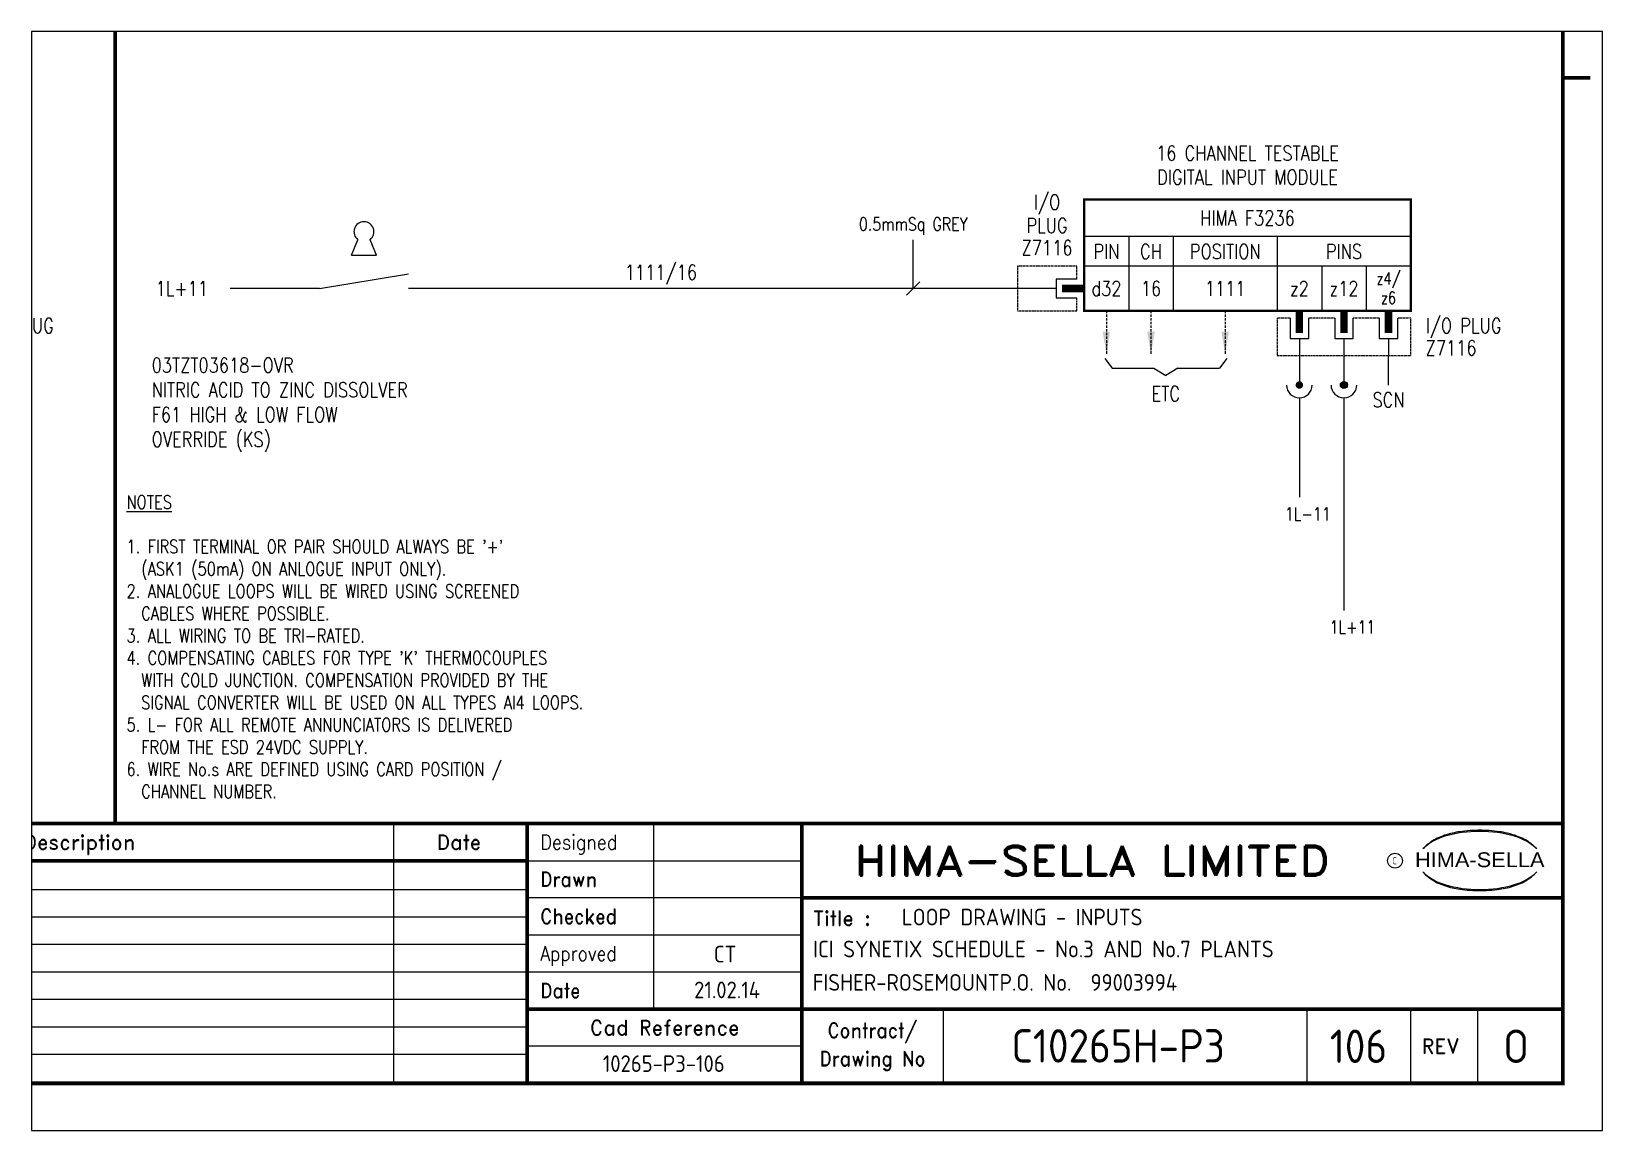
# Paper-space layout 'Layout1' of a CAD drawing. Extents: x 41 to 369, y 29 to 258.
# The model-space entities are those that its viewports show. They can reach past a viewport. Long polylines and large blocks are cut down to what shows.
import ezdxf
from ezdxf.enums import TextEntityAlignment as Align

# ---------------------------------------------------------------- set-up
doc = ezdxf.new("R2010")
doc.units = 0
doc.header["$LTSCALE"] = 0.25
doc.header["$MEASUREMENT"] = 0
doc.linetypes.add('HIDDEN2', pattern=[4.762499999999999, 3.175, -1.5875])
doc.layers.get('0').update_dxf_attribs({"color": 41, "linetype": 'CONTINUOUS'})
for name, color, linetype in [('00-DRG_FRAME', 12, 'CONTINUOUS'), ('01-DRAW', 7, 'CONTINUOUS'), ('051-TEXT', 2, 'CONTINUOUS'), ('DES', 2, 'CONTINUOUS'), ('LAB', 2, 'CONTINUOUS'), ('RACK', 2, 'CONTINUOUS'), ('SLOT', 2, 'CONTINUOUS'), ('SNA', 2, 'CONTINUOUS'), ('TEXT', 2, 'CONTINUOUS'), ('TPOL', 3, 'CONTINUOUS'), ('XR_FUNCTION', 2, 'CONTINUOUS')]:
    doc.layers.add(name, color=color, linetype=linetype)
doc.styles.add('ARIAL', font='ARIAL.TTF', dxfattribs={"height": 2.5})
doc.styles.add('FUNCTION', font='ROMANS.shx', dxfattribs={"width": 0.8, "height": 2.5})
doc.styles.add('ISO', font='iso.shx')
doc.styles.add('PINS', font='ROMANS.shx', dxfattribs={"width": 0.8, "height": 2.5})
doc.styles.add('RACK', font='ROMANS.shx', dxfattribs={"width": 0.8, "height": 2.5})
doc.styles.add('ROMAND', font='ROMAND')
doc.styles.add('ROMANS', font='romans.shx', dxfattribs={"width": 0.8})
doc.styles.add('SLOT', font='romans.shx', dxfattribs={"width": 0.8, "height": 2})
doc.styles.add('SYMBOL', font='ROMANS.shx', dxfattribs={"width": 0.8, "height": 20})

psp = doc.layouts.get("Layout1")

msp = doc.modelspace()

# ---------------------------------------------------------------- texts
at = {"layer": '00-DRG_FRAME', "color": 4, "style": 'ROMAND'}
for s, p in [('Description', (204.6865057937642, 32)), ('Date', (255.7909458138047, 32))]:
    msp.add_text(s, height=2, dxfattribs=at).set_placement(p, align=Align.CENTER)
for s, width, p in [('Designed', 0.87, (266.75, 32)), ('Drawn', 0.9, (266.75, 27)), ('Checked', 0.9, (266.75, 22)), ('Approved', 0.85, (266.75, 17)), ('Date', 0.9, (266.75, 12))]:
    msp.add_text(s, height=2, dxfattribs=dict(at, width=width)).set_placement(p)
at = {"layer": '00-DRG_FRAME', "style": 'ROMAND', "width": 1.15}
msp.add_text('HIMA-SELLA LIMITED', height=4, dxfattribs=at).set_placement((341.0964892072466, 30.5), align=Align.MIDDLE)
at = {"layer": '00-DRG_FRAME', "color": 3, "style": 'ISO', "width": 0.9}
msp.add_text('C', height=1, dxfattribs=at).set_placement((381.8435788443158, 30), align=Align.CENTER)
at = {"layer": '00-DRG_FRAME', "style": 'ARIAL', "width": 1.05}
msp.add_text('HIMA-SELLA', height=2, dxfattribs=at).set_placement((393.3022419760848, 29.62925828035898), align=Align.CENTER)
at = {"layer": '00-DRG_FRAME', "color": 4, "style": 'ROMAND'}
msp.add_text('Title :', height=2, dxfattribs=at).set_placement((303.5, 21.75))
for s, p in [('Cad Reference', (283.5, 8)), ('REV', (388, 5.5))]:
    msp.add_text(s, height=2, dxfattribs=at).set_placement(p, align=Align.MIDDLE)
at = {"layer": '00-DRG_FRAME', "color": 4, "style": 'ROMAND', "width": 0.9}
for s, p in [('Contract/', (311.5, 7.5)), ('Drawing No', (311.5, 3.5))]:
    msp.add_text(s, height=2, dxfattribs=at).set_placement(p, align=Align.MIDDLE)
at = {"layer": 'TEXT', "style": 'ROMANS', "width": 0.8}
for s, height, p in [('0.5mmSq GREY', 1.75, (316.9999999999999, 115.4011081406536)), ('1111/16', 2, (282.9999999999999, 108.7837505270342))]:
    msp.add_text(s, height=height, dxfattribs=at).set_placement(p, align=Align.CENTER)
msp.add_text('1L+11', height=2, dxfattribs=at).set_placement((222, 107.5941364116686), align=Align.MIDDLE_RIGHT)
at = {"layer": 'TEXT', "color": 2, "style": 'ROMANS', "width": 0.8}
msp.add_text('ETC', height=2, dxfattribs=at).set_placement((351.012210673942, 92.42321219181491), align=Align.CENTER)
at = {"layer": 'TEXT', "style": 'ROMANS', "width": 0.8}
for s, p in [('1L-11', (367.056, 76.3511364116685)), ('1L+11', (373.056, 61.09460436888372))]:
    msp.add_text(s, height=1.75, dxfattribs=at).set_placement(p)
at = {"layer": 'TEXT', "attachment_point": 1, "style": 'ROMANS'}
for s, insert, char_height, width in [('03TZT03618-OVR\\PNITRIC ACID TO ZINC DISSOLVER\\PF61 HIGH & LOW FLOW\\POVERRIDE (KS)', (214.4015311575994, 98.27879842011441), 2, 47.74161350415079), ("{\\LNOTES\\P\\P}1. FIRST TERMINAL OR PAIR SHOULD ALWAYS BE '+'\\P  (ASK1 (50mA) ON ANLOGUE INPUT ONLY).\\P2. ANALOGUE LOOPS WILL BE WIRED USING SCREENED\\P  CABLES WHERE POSSIBLE.\\P3. ALL WIRING TO BE TRI-RATED.\\P4. COMPENSATING CABLES FOR TYPE 'K' THERMOCOUPLES \\P  WITH COLD JUNCTION. COMPENSATION PROVIDED BY THE\\P  SIGNAL CONVERTER WILL BE USED ON ALL TYPES AI4 LOOPS.\\P5. L- FOR ALL REMOTE ANNUNCIATORS IS DELIVERED \\P  FROM THE ESD 24VDC SUPPLY.\\P6. WIRE No.s ARE DEFINED USING CARD POSITION /\\P  CHANNEL NUMBER.          ", (211.020926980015, 79.72346100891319), 1.8, 80.97907301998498)]:
    msp.add_mtext(s, dxfattribs=dict(at, insert=insert, char_height=char_height, width=width))

# ---------------------------------------------------------------- blocks, each defined once
blk = doc.blocks.new('A3-REVA')
at = {"layer": '051-TEXT', "style": 'ISO'}
for tag, p in [('DESIGNED', (292.0055575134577, 31.70067080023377)), ('A', (117.73, 27.28227121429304)), ('DES', (127.73, 27.28227121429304)), ('DRN', (137.73, 27.28227121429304)), ('CHKD', (147.73, 27.28227121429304)), ('APPD', (157.73, 27.28227121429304)), ('DATE', (256, 27.28227121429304)), ('DRAWN', (291.7180714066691, 26.775)), ('CHECKED', (291.7180714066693, 21.89081248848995)), ('APPD', (291.6522325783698, 16.78820837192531)), ('DATE', (291.915586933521, 11.95927738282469))]:
    blk.add_attdef(tag, text='', height=2.25, dxfattribs=at).set_placement(p, align=Align.CENTER)
blk.add_attdef('DESCRIPTION', (165.03, 27.28227121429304), '', height=2.25, dxfattribs=at)
blk = doc.blocks.new('A3-TITLE')
at = {"layer": '051-TEXT', "style": 'ISO'}
blk.add_attdef('TITLE_1', (315.4553409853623, 21.7796562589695), '', height=2.25, dxfattribs=at)
for tag, p in [('DRGNO', (376.9622075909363, 3.242340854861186)), ('REV.', (398.1962897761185, 3.242341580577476))]:
    blk.add_attdef(tag, text='', height=4.5, dxfattribs=at).set_placement(p, align=Align.CENTER)
blk = doc.blocks.new('A3-CONTRACT')
at = {"layer": '051-TEXT', "color": 41, "style": 'ISO'}
for tag, height, p in [('SCALE', 2.24999999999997, (106.7055537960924, 31.8152395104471)), ('DIMS', 2.24999999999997, (106.7055537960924, 26.80131921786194)), ('CONTRACT', 4.5, (344.9371873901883, 3.103814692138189)), ('CAD-REF', 2.25, (283.7280612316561, 1.840288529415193))]:
    blk.add_attdef(tag, text='', height=height, dxfattribs=at).set_placement(p, align=Align.CENTER)
for tag, p in [('TITLE_2', (303.8576100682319, 17.2796562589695)), ('TITLE_3', (303.7906895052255, 12.7796562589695))]:
    blk.add_attdef(tag, p, '', height=2.25, dxfattribs=at)
blk = doc.blocks.new('KEY')
at = {"layer": '01-DRAW'}
for p, q in [((-0.375, -0.4999999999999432), (-0.1825329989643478, -0.0380791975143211)), ((0.375, -0.4999999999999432), (0.1825329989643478, -0.0380791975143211)), ((-0.3749999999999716, -0.4999999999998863), (0.375, -0.4999999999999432))]:
    blk.add_line(p, q, dxfattribs=at)
blk.add_arc((0, 0.2000000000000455), 0.3000000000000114, 307.4770304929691, 232.5229695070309, dxfattribs=at)
blk = doc.blocks.new('F3236-16')
for p, q in [((44, 7), (0, 7)), ((6, 7), (6, -3)), ((12, 7), (12, -3)), ((26, 7), (26, -3)), ((44, 3), (0, 3)), ((32, 3), (32, -3)), ((38, 3), (38, -3)), ((-3.75, 0), (-9, 0)), ((-3.75, 1.25), (-3.75, -1.25)), ((-1, 1.25), (-3.75, 1.25)), ((-3.75, -1.25), (-1, -1.25)), ((27.75, -4), (27.75, -6.75)), ((30.25, -6.75), (30.25, -4)), ((33.75, -4), (33.75, -6.75)), ((36.25, -6.75), (36.25, -4)), ((39.75, -4), (39.75, -6.75)), ((42.25, -6.75), (42.25, -4)), ((27.75, -6.75), (30.25, -6.75)), ((29, -6.75), (29, -9)), ((33.75, -6.75), (36.25, -6.75)), ((35, -6.75), (35, -9)), ((39.75, -6.75), (42.25, -6.75)), ((41, -6.75), (41, -9)), ((41, -13), (41, -9))]:
    blk.add_line(p, q)
at = {"const_width": 0.3}
blk.add_lwpolyline([(44, 12), (0, 12), (0, -3), (44, -3)], close=True, dxfattribs=at)
at = {"color": 3, "linetype": 'HIDDEN2', "ltscale": 0.4}
for points in [[(-1, 1.25), (-1, 3), (-9, 3), (-9, -3), (-1, -3), (-1, -1.25)], [(27.75, -4), (26, -4), (26, -9), (44, -9), (44, -4), (42.25, -4)], [(33.75, -4), (30.25, -4)], [(39.75, -4), (36.25, -4)]]:
    blk.add_lwpolyline(points, dxfattribs=at)
blk.add_lwpolyline([(-3, 0, 1, 1, 0), (0, 0, 0.5, 0.5, 0)], format="xyseb")
at = {"const_width": 1}
for points in [[(29, -6), (29, -3)], [(35, -6), (35, -3)], [(41, -6), (41, -3)]]:
    blk.add_lwpolyline(points, dxfattribs=at)
at = {"layer": 'DES', "style": 'PINS', "width": 0.8, "flags": 1}
blk.add_attdef('DES1', (48, 14), '', height=1.5, dxfattribs=at)
at = {"layer": 'LAB', "style": 'PINS', "width": 0.8, "flags": 1}
blk.add_attdef('LAB1', text='', height=1.5, dxfattribs=at).set_placement((48, 2.5), align=Align.MIDDLE_LEFT)
at = {"layer": 'RACK', "style": 'RACK', "width": 0.8}
blk.add_attdef('SLOT', text='', height=2, dxfattribs=at).set_placement((19, 0), align=Align.MIDDLE)
at = {"layer": 'SLOT', "style": 'SLOT', "width": 0.8}
blk.add_attdef('ADD1', text='', height=2, dxfattribs=at).set_placement((9, 0), align=Align.MIDDLE)
at = {"layer": 'SNA', "style": 'SYMBOL', "width": 0.8, "flags": 1}
blk.add_attdef('SNA', (48, 8), '', height=1.5, dxfattribs=at)
at = {"layer": 'TEXT', "style": 'ROMANS', "width": 0.8}
for s, p in [('16 CHANNEL TESTABLE', (22, 17.25)), ('DIGITAL INPUT MODULE', (22, 14))]:
    blk.add_text(s, height=2, dxfattribs=at).set_placement(p, align=Align.CENTER)
for s, height, p in [('I/O', 2, (-5, 11.5)), ('PLUG', 2, (-5, 8.5)), ('HIMA F3236', 2, (22, 9.5)), ('Z7116', 2, (-5, 5.5)), ('PIN', 2, (3, 5)), ('CH', 2, (9, 5)), ('POSITION', 2, (19, 5)), ('PINS', 2, (35, 5)), ('z4/', 1.6, (41, 1.25)), ('d32', 2, (3, 0)), ('z2', 2, (29, 0)), ('z12', 2, (35, 0)), ('z6', 1.6, (41, -1.25)), ('SCN', 2, (41, -15))]:
    blk.add_text(s, height=height, dxfattribs=at).set_placement(p, align=Align.MIDDLE)
for s, p in [('I/O PLUG', (46, -5)), ('Z7116', (46, -8))]:
    blk.add_text(s, height=2, dxfattribs=at).set_placement(p, align=Align.MIDDLE_LEFT)
at = {"layer": 'TPOL', "style": 'PINS', "width": 0.8, "flags": 1}
blk.add_attdef('CN2', text='', height=1, dxfattribs=at).set_placement((-9, 0), align=Align.MIDDLE_LEFT)
at = {"layer": 'TPOL', "color": 2, "style": 'PINS', "width": 0.8}
blk.add_attdef('CN1', text='', height=2, dxfattribs=at).set_placement((3, 0), align=Align.MIDDLE)
at = {"layer": 'TPOL', "style": 'PINS', "width": 0.8, "flags": 1}
for tag, p in [('CN3', (29, -9)), ('CN4', (35, -9))]:
    blk.add_attdef(tag, text='', height=1, dxfattribs=at).set_placement(p, align=Align.BOTTOM_CENTER)
at = {"layer": 'XR_FUNCTION', "style": 'FUNCTION', "width": 0.8, "flags": 1}
blk.add_attdef('XR_FUNCTION', (48, 10), '', height=1.5, dxfattribs=at)
blk = doc.blocks.new('F3236-15')
for p, q in [((44, 7), (0, 7)), ((6, 7), (6, -3)), ((12, 7), (12, -3)), ((26, 7), (26, -3)), ((44, 3), (0, 3)), ((32, 3), (32, -3)), ((38, 3), (38, -3)), ((-3.75, 0), (-9, 0)), ((-3.75, 1.25), (-3.75, -1.25)), ((-1, 1.25), (-3.75, 1.25)), ((-3.75, -1.25), (-1, -1.25)), ((27.75, -4), (27.75, -6.75)), ((30.25, -6.75), (30.25, -4)), ((33.75, -4), (33.75, -6.75)), ((36.25, -6.75), (36.25, -4)), ((39.75, -4), (39.75, -6.75)), ((42.25, -6.75), (42.25, -4)), ((27.75, -6.75), (30.25, -6.75)), ((29, -6.75), (29, -9)), ((33.75, -6.75), (36.25, -6.75)), ((35, -6.75), (35, -9)), ((39.75, -6.75), (42.25, -6.75)), ((41, -6.75), (41, -9)), ((41, -13), (41, -9))]:
    blk.add_line(p, q)
at = {"const_width": 0.3}
blk.add_lwpolyline([(44, 12), (0, 12), (0, -3), (44, -3)], close=True, dxfattribs=at)
at = {"color": 3, "linetype": 'HIDDEN2', "ltscale": 0.4}
for points in [[(-1, 1.25), (-1, 3), (-9, 3), (-9, -3), (-1, -3), (-1, -1.25)], [(27.75, -4), (26, -4), (26, -9), (44, -9), (44, -4), (42.25, -4)], [(33.75, -4), (30.25, -4)], [(39.75, -4), (36.25, -4)]]:
    blk.add_lwpolyline(points, dxfattribs=at)
blk.add_lwpolyline([(-3, 0, 1, 1, 0), (0, 0, 0.5, 0.5, 0)], format="xyseb")
at = {"const_width": 1}
for points in [[(29, -6), (29, -3)], [(35, -6), (35, -3)], [(41, -6), (41, -3)]]:
    blk.add_lwpolyline(points, dxfattribs=at)
at = {"layer": 'DES', "style": 'PINS', "width": 0.8, "flags": 1}
blk.add_attdef('DES1', (48, 14), '', height=1.5, dxfattribs=at)
at = {"layer": 'LAB', "style": 'PINS', "width": 0.8, "flags": 1}
blk.add_attdef('LAB1', text='', height=1.5, dxfattribs=at).set_placement((48, 2.5), align=Align.MIDDLE_LEFT)
at = {"layer": 'RACK', "style": 'RACK', "width": 0.8}
blk.add_attdef('SLOT', text='', height=2, dxfattribs=at).set_placement((19, 0), align=Align.MIDDLE)
at = {"layer": 'SLOT', "style": 'SLOT', "width": 0.8}
blk.add_attdef('ADD1', text='', height=2, dxfattribs=at).set_placement((9, 0), align=Align.MIDDLE)
at = {"layer": 'SNA', "style": 'SYMBOL', "width": 0.8, "flags": 1}
blk.add_attdef('SNA', (48, 8), '', height=1.5, dxfattribs=at)
at = {"layer": 'TEXT', "style": 'ROMANS', "width": 0.8}
for s, p in [('16 CHANNEL TESTABLE', (22, 17.25)), ('DIGITAL INPUT MODULE', (22, 14))]:
    blk.add_text(s, height=2, dxfattribs=at).set_placement(p, align=Align.CENTER)
for s, height, p in [('I/O', 2, (-5, 11.5)), ('PLUG', 2, (-5, 8.5)), ('HIMA F3236', 2, (22, 9.5)), ('Z7116', 2, (-5, 5.5)), ('PIN', 2, (3, 5)), ('CH', 2, (9, 5)), ('POSITION', 2, (19, 5)), ('PINS', 2, (35, 5)), ('z4/', 1.6, (41, 1.25)), ('d30', 2, (3, 0)), ('z2', 2, (29, 0)), ('z12', 2, (35, 0)), ('z6', 1.6, (41, -1.25)), ('SCN', 2, (41, -15))]:
    blk.add_text(s, height=height, dxfattribs=at).set_placement(p, align=Align.MIDDLE)
for s, p in [('I/O PLUG', (46, -5)), ('Z7116', (46, -8))]:
    blk.add_text(s, height=2, dxfattribs=at).set_placement(p, align=Align.MIDDLE_LEFT)
at = {"layer": 'TPOL', "style": 'PINS', "width": 0.8, "flags": 1}
blk.add_attdef('CN2', text='', height=1, dxfattribs=at).set_placement((-9, 0), align=Align.MIDDLE_LEFT)
at = {"layer": 'TPOL', "color": 2, "style": 'PINS', "width": 0.8}
blk.add_attdef('CN1', text='', height=2, dxfattribs=at).set_placement((3, 0), align=Align.MIDDLE)
at = {"layer": 'TPOL', "style": 'PINS', "width": 0.8, "flags": 1}
for tag, p in [('CN3', (29, -9)), ('CN4', (35, -9))]:
    blk.add_attdef(tag, text='', height=1, dxfattribs=at).set_placement(p, align=Align.BOTTOM_CENTER)
at = {"layer": 'XR_FUNCTION', "style": 'FUNCTION', "width": 0.8, "flags": 1}
blk.add_attdef('XR_FUNCTION', (48, 10), '', height=1.5, dxfattribs=at)

# ---------------------------------------------------------------- linework, layer by layer
at = {"layer": '00-DRG_FRAME'}
for p, q in [((247, 35.5), (247, 0.5)), ((282, 35.5), (282, 10.5)), ((265, 30.5), (302, 30.5)), ((265, 26.58771915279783), (112.7, 26.58771915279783)), ((302, 25.5), (265, 25.5)), ((265, 22.88771915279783), (112.7, 22.88771915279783)), ((265, 19.18771915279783), (112.7, 19.18771915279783)), ((265, 20.5), (302, 20.5)), ((265, 15.48771915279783), (112.7, 15.48771915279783)), ((302, 15.5), (265, 15.5)), ((265, 11.78771915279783), (112.7, 11.78771915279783)), ((321, 10.5), (321, 0.5)), ((370, 10.5), (370, 0.5)), ((384, 0.5), (384, 10.5)), ((393, 10.5), (393, 0.5)), ((265, 8.087719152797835), (112.7, 8.087719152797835)), ((265, 4.387719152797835), (112.7, 4.387719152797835)), ((302, 5.5), (265, 5.5))]:
    msp.add_line(p, q, dxfattribs=at)
at = {"layer": '00-DRG_FRAME', "const_width": 0.5}
msp.add_lwpolyline([(14.5, 0.5), (404.5, 0.5), (404.5, 271.5), (14.5, 271.5)], close=True, dxfattribs=at)
for points in [[(209.5, 35.5), (209.5, 266.5)], [(404.5, 136), (408.18, 136)], [(404.5, 35.5), (14.5, 35.5)], [(265, 35.5), (265, 0.5)], [(302, 0.5), (302, 35.5)], [(265, 30.5), (72.49999999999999, 30.5)], [(404.5, 25.5), (302, 25.5)], [(265, 10.5), (404.5, 10.5)]]:
    msp.add_lwpolyline(points, dxfattribs=at)
at = {"layer": '00-DRG_FRAME', "color": 3}
msp.add_circle((381.8794614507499, 30.5), 1, dxfattribs=at)
for centre, radius, start, end in [((391.7772406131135, 24.69924327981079), 9.760061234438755, 107.5930557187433, 113.9451517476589), ((393.0991488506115, 18.49648594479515), 15.93667133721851, 89.26981653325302, 106.3911159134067), ((392.0977729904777, 23.51500930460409), 10.98591244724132, 96.01458197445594, 107.3202667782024), ((393.2933040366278, 16.30991975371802), 18.28175579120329, 92.89168189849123, 97.37336363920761), ((393.2419072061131, 18.86443861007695), 15.7280876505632, 89.78048533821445, 93.17379021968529), ((393.5053351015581, 18.49648594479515), 15.93667133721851, 73.60888408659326, 90.73018346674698), ((393.3625767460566, 18.86443861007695), 15.7280876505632, 86.82620978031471, 90.21951466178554), ((393.3111799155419, 16.30991975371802), 18.28175579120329, 82.62663636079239, 87.10831810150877), ((394.506710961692, 23.51500930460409), 10.98591244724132, 72.67973322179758, 83.98541802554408), ((394.8272433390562, 24.69924327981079), 9.760061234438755, 66.05484825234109, 72.40694428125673), ((390.6040257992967, 26.82771687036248), 7.240060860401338, 106.0531744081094, 133.5023953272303), ((390.876250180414, 27.0135325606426), 7.299930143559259, 130.4190344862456, 136.0570054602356), ((390.11493502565, 28.10005347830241), 5.98042439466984, 122.2440461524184, 131.6153874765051), ((389.7520469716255, 28.78188256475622), 5.210443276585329, 111.8205600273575, 122.8668023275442), ((396.000458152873, 26.82771687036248), 7.240060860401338, 46.49760467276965, 73.94682559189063), ((396.8524369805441, 28.78188256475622), 5.210443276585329, 57.13319767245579, 68.1794399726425), ((396.4895489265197, 28.10005347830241), 5.98042439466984, 48.38461252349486, 57.75595384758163), ((395.7282337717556, 27.0135325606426), 7.299930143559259, 43.94299453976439, 49.58096551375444), ((390.876250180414, 34.04498400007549), 7.299930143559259, 223.9429945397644, 229.5809655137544), ((390.6040257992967, 34.23079969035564), 7.240060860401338, 226.4976046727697, 253.9468255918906), ((390.11493502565, 32.95846308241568), 5.98042439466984, 228.3846125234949, 237.7559538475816), ((389.7520469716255, 32.27663399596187), 5.210443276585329, 237.1331976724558, 248.1794399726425), ((396.000458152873, 34.23079969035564), 7.240060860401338, 286.0531744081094, 313.5023953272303), ((396.8524369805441, 32.27663399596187), 5.210443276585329, 291.8205600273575, 302.8668023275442), ((396.4895489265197, 32.95846308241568), 5.98042439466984, 302.2440461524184, 311.6153874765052), ((395.7282337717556, 34.04498400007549), 7.299930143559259, 310.4190344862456, 316.0570054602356), ((391.7772406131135, 36.3592732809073), 9.760061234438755, 246.0548482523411, 252.4069442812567), ((393.0991488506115, 42.56203061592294), 15.93667133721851, 253.6088840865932, 270.730183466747), ((392.0977729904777, 37.543507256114), 10.98591244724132, 252.6797332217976, 263.985418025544), ((393.2933040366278, 44.74859680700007), 18.28175579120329, 262.6266363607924, 267.1083181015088), ((393.2419072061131, 42.19407795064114), 15.7280876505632, 266.8262097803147, 270.2195146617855), ((393.5053351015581, 42.56203061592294), 15.93667133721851, 269.269816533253, 286.3911159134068), ((393.3625767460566, 42.19407795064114), 15.7280876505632, 269.7804853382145, 273.1737902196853), ((393.3111799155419, 44.74859680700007), 18.28175579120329, 272.8916818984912, 277.3733636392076), ((394.506710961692, 37.543507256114), 10.98591244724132, 276.014581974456, 287.3202667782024), ((394.8272433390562, 36.3592732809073), 9.760061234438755, 287.5930557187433, 293.9451517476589)]:
    msp.add_arc(centre, radius, start, end, dxfattribs=at)
at = {"layer": 'TEXT'}
for p, q in [((316.9999999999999, 107.5941364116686), (316.9999999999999, 114.1371364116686)), ((237, 107.5941364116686), (249, 109.5941364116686)), ((316.1, 106.6941364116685), (317.9, 108.4941364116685)), ((237, 107.5941364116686), (225, 107.5941364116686)), ((331.012210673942, 107.5941364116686), (249, 107.5941364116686)), ((342.812210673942, 98.14721219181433), (343.784210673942, 96.8512121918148)), ((359.212210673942, 98.14721219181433), (358.2402106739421, 96.8512121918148)), ((368.9999999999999, 98.59413641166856), (368.9999999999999, 94.59413641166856)), ((374.9999999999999, 98.59413641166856), (374.9999999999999, 94.59413641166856)), ((374.9999999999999, 98.59413641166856), (374.9999999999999, 94.59413641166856)), ((343.784210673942, 96.8512121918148), (349.392210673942, 96.8512121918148)), ((349.392210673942, 96.8512121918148), (351.012210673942, 95.87921219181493)), ((352.6322106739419, 96.8512121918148), (351.012210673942, 95.87921219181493)), ((352.6322106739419, 96.8512121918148), (358.2402106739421, 96.8512121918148)), ((368.9999999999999, 92.86613641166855), (368.9999999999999, 79.46513641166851)), ((374.9999999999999, 92.86613641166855), (374.9999999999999, 64.20860436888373)), ((374.9999999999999, 92.86613641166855), (374.9999999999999, 64.20860436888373))]:
    msp.add_line(p, q, dxfattribs=at)
at = {"layer": 'TEXT', "linetype": 'HIDDEN2'}
for p, q in [((343.012210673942, 104.5941364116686), (343.012210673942, 98.76213641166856)), ((349.012210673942, 104.5941364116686), (349.012210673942, 98.76213641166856)), ((359.012210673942, 104.5941364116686), (359.012210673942, 98.76213641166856))]:
    msp.add_line(p, q, dxfattribs=at)
at = {"layer": 'TEXT', "const_width": 0.5}
for points in [[(368.7499999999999, 94.59413641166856, 1), (369.2499999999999, 94.59413641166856, 1)], [(374.7499999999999, 94.59413641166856, 1), (375.2499999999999, 94.59413641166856, 1)]]:
    msp.add_lwpolyline(points, format="xyb", close=True, dxfattribs=at)
at = {"layer": 'TEXT'}
for radius in [0.4752, 0.3888000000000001, 0.3024000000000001, 0.2160000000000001, 0.1296000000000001, 0.0432000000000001]:
    msp.add_circle((374.9999999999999, 94.59413641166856), radius, dxfattribs=at)
for centre in [(368.9999999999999, 94.59413641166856), (374.9999999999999, 94.59413641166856), (374.9999999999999, 94.59413641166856)]:
    msp.add_arc(centre, 1.728, 180, 0, dxfattribs=at)
for points in [[(343.5162106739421, 101.7861364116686), (342.5082106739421, 101.7861364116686), (343.012210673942, 98.76213641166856)], [(349.5162106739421, 101.7861364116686), (348.5082106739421, 101.7861364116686), (349.012210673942, 98.76213641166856)], [(359.5162106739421, 101.7861364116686), (358.5082106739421, 101.7861364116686), (359.012210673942, 98.76213641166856)]]:
    msp.add_solid(points, dxfattribs=at)

# ---------------------------------------------------------------- block references
at = {"layer": '00-DRG_FRAME'}
ref = msp.add_blockref('A3-CONTRACT', (-0.3474733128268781, 0.1931849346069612), dxfattribs=at)
ref.add_attrib('TITLE_2', 'ICI SYNETIX SCHEDULE - No.3 AND No.7 PLANTS', (303.510136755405, 17.47284119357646), dxfattribs={"layer": '051-TEXT', "color": 41, "height": 2.25, "style": 'ISO'})
ref.add_attrib('TITLE_3', 'FISHER-ROSEMOUNTP.O. No.  99003994', (303.4432161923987, 12.97284119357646), dxfattribs={"layer": '051-TEXT', "color": 41, "height": 2.25, "style": 'ISO'})
ref.add_attrib('CAD-REF', '10265-P3-106', dxfattribs={"layer": '051-TEXT', "color": 41, "height": 2.25, "style": 'ISO'}).set_placement((283.3805879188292, 2.033473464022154), align=Align.CENTER)
ref.add_attrib('CONTRACT', 'C10265H-P3', dxfattribs={"layer": '051-TEXT', "color": 41, "height": 4.5, "style": 'ISO'}).set_placement((344.5897140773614, 3.29699962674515), align=Align.CENTER)
msp.add_blockref('A3-TITLE', (0, 0), dxfattribs=at).add_auto_attribs({'TITLE_1': 'LOOP DRAWING - INPUTS', 'DRGNO': '106', 'REV.': 'O'})
ref = msp.add_blockref('A3-REVA', (0, 0), dxfattribs=at)
ref.add_attrib('APPD', 'CT', dxfattribs={"layer": '051-TEXT', "height": 2.25, "style": 'ISO'}).set_placement((291.6522325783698, 16.78820837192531), align=Align.CENTER)
ref.add_attrib('DATE', '21.02.14', dxfattribs={"layer": '051-TEXT', "height": 2.25, "style": 'ISO'}).set_placement((291.915586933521, 11.95927738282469), align=Align.CENTER)
at = {"layer": '01-DRAW'}
for name, p, values in [('F3236-15', (145.012210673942, 107.5941364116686), {'CN1': 'd30', 'SLOT': '1111', 'ADD1': '15'}), ('F3236-16', (340.012210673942, 107.5941364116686), {'CN1': 'd32', 'SLOT': '1111', 'ADD1': '16'})]:
    msp.add_blockref(name, p, dxfattribs=at).add_auto_attribs(values)
at = {"layer": 'TEXT', "xscale": 4.5, "yscale": 4.5, "zscale": 4.5}
msp.add_blockref('KEY', (243, 114.3441364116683), dxfattribs=at)

msp.set_redraw_order([(e.dxf.handle, doc.entitydb.next_handle()) for e in msp.query("TEXT MTEXT ATTDEF DIMENSION ARC_DIMENSION")])  # texts and dimensions are drawn at this point

# ---------------------------------------------------------------- viewports
at = {"layer": '00-DRG_FRAME'}
psp.add_viewport(center=(205.0520853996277, 143.4994130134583), size=(328.0833366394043, 229.5990608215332), view_center_point=(304.0264913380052, 68.18687409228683), view_height=148.107566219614, dxfattribs=at)

doc.saveas('drawing.dxf')
